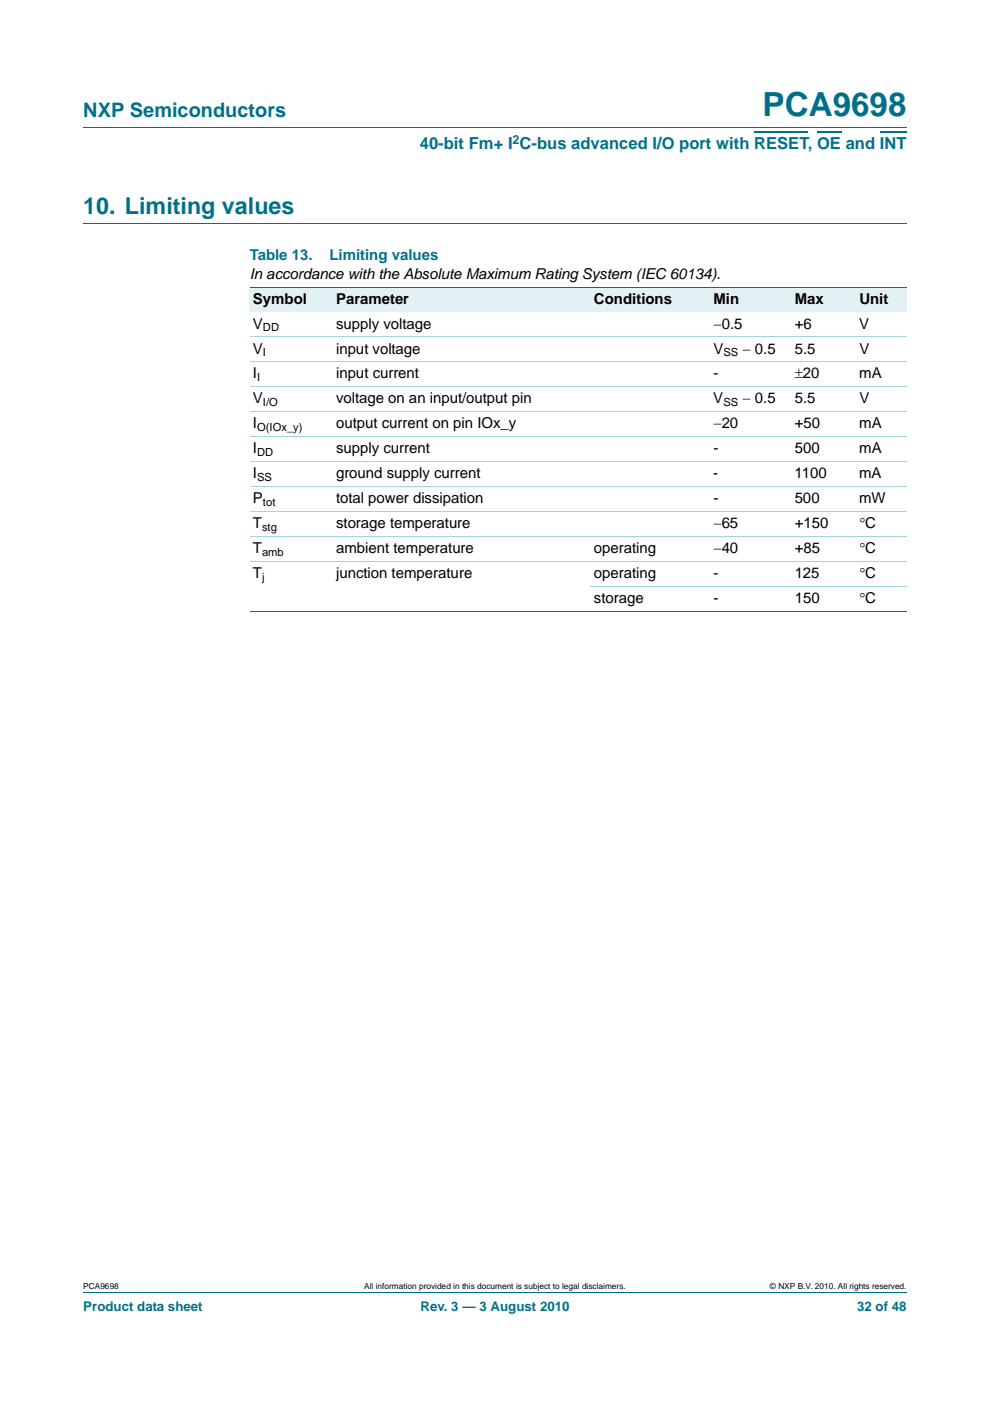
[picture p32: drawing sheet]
<svg xmlns="http://www.w3.org/2000/svg" width="210mm" height="297mm" viewBox="0 0 210 297" stroke-linecap="round" stroke-linejoin="round" font-family="sans-serif">
<defs><g id="words">
<text font-size="7" fill="#00708a" x="161.7" y="24.6">PCA9698</text>
<text font-size="4.9" fill="#00708a" x="17.7" y="45.4">10. Limiting values</text>
<text font-size="4.2" fill="#00708a" x="17.7" y="24.9">NXP Semiconductors</text>
<text font-size="3.5" fill="#00708a" x="89" y="31.6">40-bit Fm+ I C-bus advanced I/O port with RESET, OE and INT</text>
<g font-size="3.2" fill="#00708a">
<text x="53" y="55.2">Table 13.</text>
<text x="69.9" y="55.2">Limiting values</text>
</g>
<g font-size="3.2">
<text x="53" y="59.1">In accordance with the Absolute Maximum Rating System (IEC 60134).</text>
<text x="53.7" y="64.4">Symbol</text>
<text x="71.3" y="64.4">Parameter</text>
<text x="126" y="64.4">Conditions</text>
<text x="151.3" y="64.4">Min</text>
<text x="168.6" y="64.4">Max</text>
<text x="182.3" y="64.4">Unit</text>
<text x="53.7" y="69.7">V</text>
<text x="71.3" y="69.7">supply voltage</text>
<text x="151.3" y="69.7">−0.5</text>
<text x="168.6" y="69.7">+6</text>
<text x="182.3" y="69.7">V</text>
<text x="53.7" y="75">V</text>
<text x="71.3" y="75">input voltage</text>
<text x="151.3" y="75">V</text>
<text x="157.5" y="75">− 0.5</text>
<text x="168.6" y="75">5.5</text>
<text x="182.3" y="75">V</text>
<text x="53.7" y="80.2">I</text>
<text x="71.3" y="80.2">input current</text>
<text x="151.3" y="80.2">-</text>
<text x="168.6" y="80.2">±20</text>
<text x="182.3" y="80.2">mA</text>
<text x="53.7" y="85.5">V</text>
<text x="71.3" y="85.5">voltage on an input/output pin</text>
<text x="151.3" y="85.5">V</text>
<text x="157.5" y="85.5">− 0.5</text>
<text x="168.6" y="85.5">5.5</text>
<text x="182.3" y="85.5">V</text>
<text x="53.7" y="90.8">I</text>
<text x="71.3" y="90.8">output current on pin IOx_y</text>
<text x="151.3" y="90.8">−20</text>
<text x="168.6" y="90.8">+50</text>
<text x="182.3" y="90.8">mA</text>
<text x="53.7" y="96.1">I</text>
<text x="53.7" y="101.4">I</text>
<text x="71.3" y="96.1">supply current</text>
<text x="71.3" y="101.4">ground supply current</text>
<text x="151.3" y="101.4">-</text>
<text x="151.3" y="96.1">-</text>
<text x="168.5" y="101.4">1100</text>
<text x="168.6" y="96.1">500</text>
<text x="182.2" y="101.4">mA</text>
<text x="182.3" y="96.1">mA</text>
<text x="53.7" y="106.7">P</text>
<text x="71.3" y="106.7">total power dissipation</text>
<text x="151.3" y="106.7">-</text>
<text x="168.6" y="106.7">500</text>
<text x="182.2" y="106.7">mW</text>
<text x="53.7" y="112">T</text>
<text x="71.3" y="112">storage temperature</text>
<text x="151.3" y="112">−65</text>
<text x="168.6" y="112">+150</text>
<text x="182.3" y="112">°C</text>
<text x="53.7" y="117.3">T</text>
<text x="71.3" y="117.3">ambient temperature</text>
<text x="126" y="117.3">operating</text>
<text x="151.3" y="117.3">−40</text>
<text x="168.6" y="117.3">+85</text>
<text x="182.3" y="117.3">°C</text>
<text x="53.7" y="122.6">T</text>
<text x="71.3" y="122.6">junction temperature</text>
<text x="126" y="122.6">operating</text>
<text x="151.3" y="122.6">-</text>
<text x="168.6" y="122.6">125</text>
<text x="182.3" y="122.6">°C</text>
<text x="126" y="127.9">storage</text>
<text x="151.3" y="127.9">-</text>
<text x="168.6" y="127.9">150</text>
<text x="182.3" y="127.9">°C</text>
</g>
<g font-size="2.8" fill="#00708a">
<text x="17.7" y="277.9">Product data sheet</text>
<text x="89.2" y="277.9">Rev. 3 — 3 August 2010</text>
<text x="181.8" y="277.9">32 of 48</text>
</g>
<text font-size="2.6" fill="#00708a" x="108.7" y="30.5">2</text>
<g font-size="2.4">
<text x="55.8" y="70.2">DD</text>
<text x="55.8" y="75.5">I</text>
<text x="153.4" y="75.5">SS</text>
<text x="54.5" y="80.8">I</text>
<text x="55.8" y="86.1">I/O</text>
<text x="153.4" y="86.1">SS</text>
<text x="54.5" y="91.4">O(IOx_y)</text>
<text x="54.5" y="96.7">DD</text>
<text x="54.5" y="102">SS</text>
<text x="55.8" y="107.3">tot</text>
<text x="55.6" y="112.6">stg</text>
<text x="55.6" y="117.9">amb</text>
<text x="55.6" y="123.1">j</text>
</g>
<g font-size="1.8">
<text x="17.7" y="273.3">PCA9698</text>
<text x="77.3" y="273.3">All information provided in this document is subject to legal disclaimers.</text>
<text x="163.3" y="273.3">© NXP B.V. 2010. All rights reserved.</text>
</g>
</g></defs>
<path d="M17.7 27h174.6M17.7 47.4h174.6M17.7 273.9h174.6" fill="none" stroke="#00708a" stroke-width=".21"/>
<path d="M160 28h11.3M173.3 28h5.1M186.6 28h5.7" fill="none" stroke="#00708a" stroke-width=".36"/>
<g fill="#e2f1f4">
<path d="M53 60.9h17.6v5.2h-17.6z"/>
<path d="M70.6 60.9h54.7v5.2h-54.7z"/>
<path d="M125.3 60.9h19.4v5.2h-19.4z"/>
<path d="M144.7 60.9h23.2v5.2h-23.2z"/>
<path d="M167.9 60.9h13.7v5.2h-13.7z"/>
<path d="M181.6 60.9h10.7v5.2h-10.7z"/>
</g>
<path d="M53 60.9h139.3M53 129.6h139.3" fill="none" stroke="#00708a" stroke-width=".21"/>
<path d="M53 71.4h139.3M53 76.7h139.3M53 82h139.3M53 87.3h139.3M53 92.6h139.3M53 97.9h139.3M53 103.2h139.3M53 108.5h139.3M53 113.8h139.3M53 119.1h139.3M125.3 124.4h67" fill="none" stroke="#a5d5dc" stroke-width=".21"/>
<use href="#words"/>
</svg>
